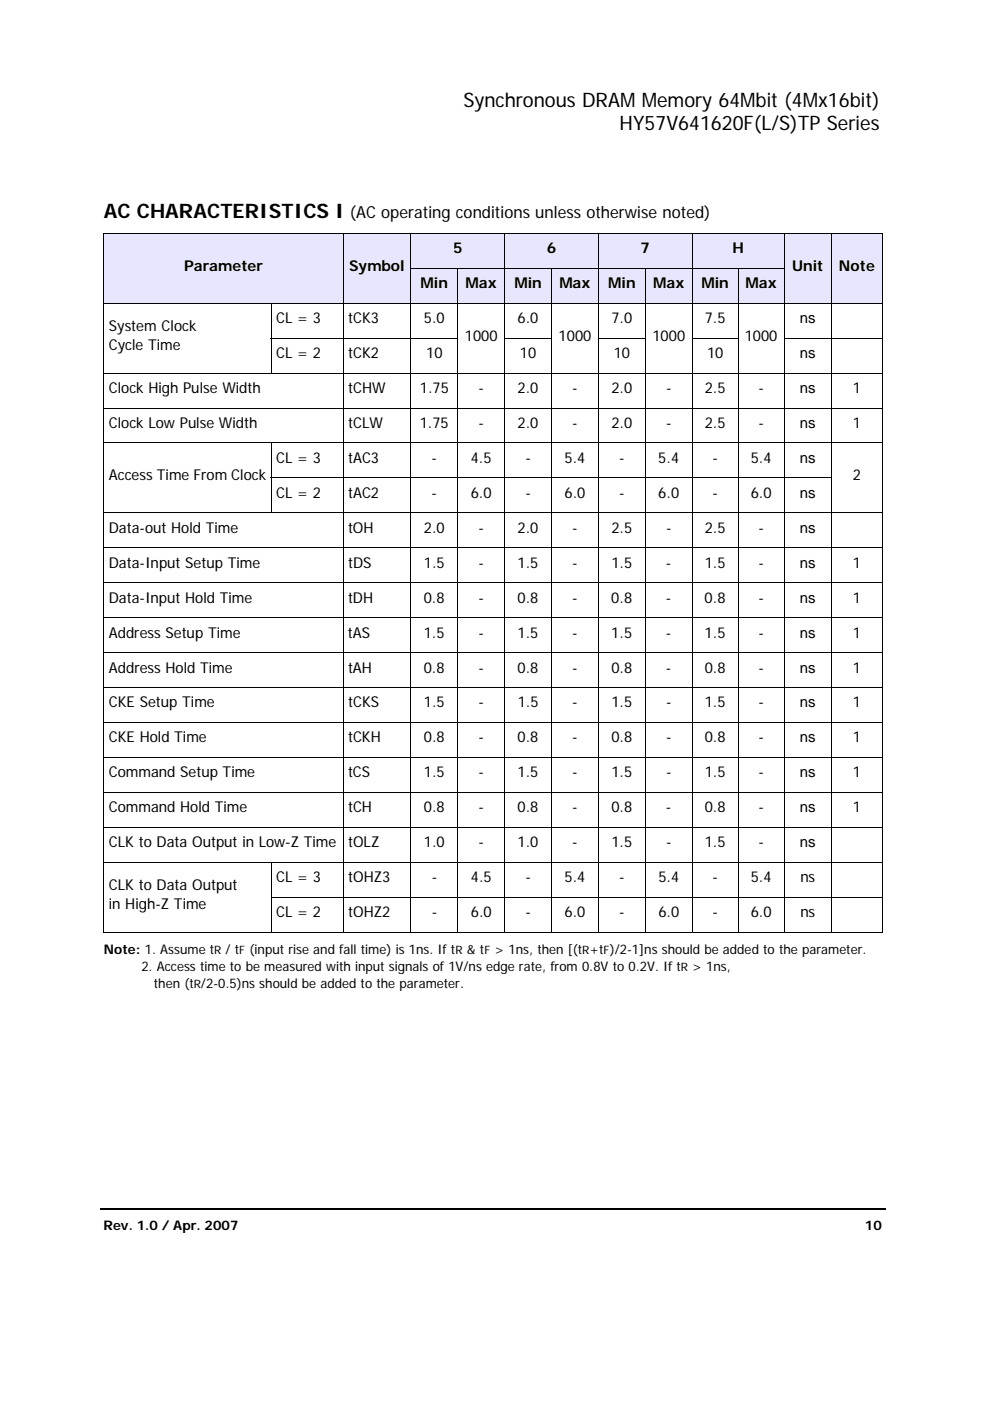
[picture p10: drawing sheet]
<svg xmlns="http://www.w3.org/2000/svg" width="210mm" height="297mm" viewBox="0 0 210 297" stroke-linecap="round" stroke-linejoin="round" font-family="sans-serif">
<defs><g id="words">
<g font-size="4.2">
<text x="98.3" y="22.6">Synchronous DRAM Memory 64Mbit (4Mx16bit)</text>
<text x="131.4" y="27.6">HY57V641620F(L/S)TP Series</text>
<text x="22" y="46.2">AC CHARACTERISTICS I</text>
</g>
<text font-size="3.5" x="74.2" y="46.2">(AC operating conditions unless otherwise noted)</text>
<g font-size="3.2">
<text x="96.1" y="53.7">5</text>
<text x="116" y="53.7">6</text>
<text x="135.9" y="53.7">7</text>
<text x="155.4" y="53.7">H</text>
<text x="39" y="57.4">Parameter</text>
<text x="74.1" y="57.4">Symbol</text>
<text x="168" y="57.4">Unit</text>
<text x="177.9" y="57.4">Note</text>
<text x="89.2" y="61.1">Min</text>
<text x="98.7" y="61.1">Max</text>
<text x="109.1" y="61.1">Min</text>
<text x="118.6" y="61.1">Max</text>
<text x="129" y="61.1">Min</text>
<text x="138.5" y="61.1">Max</text>
<text x="148.8" y="61.1">Min</text>
<text x="158.1" y="61.1">Max</text>
<text x="23.1" y="70.3">System Clock</text>
<text x="58.6" y="68.5">CL = 3</text>
<text x="73.8" y="68.5">tCK3</text>
<text x="89.9" y="68.5">5.0</text>
<text x="109.8" y="68.5">6.0</text>
<text x="129.7" y="68.5">7.0</text>
<text x="149.5" y="68.5">7.5</text>
<text x="169.7" y="68.5">ns</text>
<text x="23.1" y="74.1">Cycle Time</text>
<text x="58.6" y="75.9">CL = 2</text>
<text x="73.8" y="75.9">tCK2</text>
<text x="90.4" y="75.9">10</text>
<text x="98.6" y="72.2">1000</text>
<text x="110.3" y="75.9">10</text>
<text x="118.5" y="72.2">1000</text>
<text x="130.2" y="75.9">10</text>
<text x="138.4" y="72.2">1000</text>
<text x="150" y="75.9">10</text>
<text x="158" y="72.2">1000</text>
<text x="169.7" y="75.9">ns</text>
<text x="23.1" y="83.3">Clock High Pulse Width</text>
<text x="73.8" y="83.3">tCHW</text>
<text x="89" y="83.3">1.75</text>
<text x="101.5" y="83.3">-</text>
<text x="109.8" y="83.3">2.0</text>
<text x="121.4" y="83.3">-</text>
<text x="129.7" y="83.3">2.0</text>
<text x="141.3" y="83.3">-</text>
<text x="149.5" y="83.3">2.5</text>
<text x="160.9" y="83.3">-</text>
<text x="169.7" y="83.3">ns</text>
<text x="180.9" y="83.3">1</text>
<text x="23.1" y="90.7">Clock Low Pulse Width</text>
<text x="73.8" y="90.7">tCLW</text>
<text x="89" y="90.7">1.75</text>
<text x="101.5" y="90.7">-</text>
<text x="109.8" y="90.7">2.0</text>
<text x="121.4" y="90.7">-</text>
<text x="129.7" y="90.7">2.0</text>
<text x="141.3" y="90.7">-</text>
<text x="149.5" y="90.7">2.5</text>
<text x="160.9" y="90.7">-</text>
<text x="169.7" y="90.7">ns</text>
<text x="180.9" y="90.7">1</text>
<text x="23.1" y="101.9">Access Time From Clock</text>
<text x="58.6" y="98.1">CL = 3</text>
<text x="73.8" y="98.1">tAC3</text>
<text x="91.5" y="98.1">-</text>
<text x="99.9" y="98.1">4.5</text>
<text x="111.4" y="98.1">-</text>
<text x="119.7" y="98.1">5.4</text>
<text x="131.3" y="98.1">-</text>
<text x="139.6" y="98.1">5.4</text>
<text x="151.1" y="98.1">-</text>
<text x="159.2" y="98.1">5.4</text>
<text x="169.7" y="98.1">ns</text>
<text x="180.9" y="101.9">2</text>
<text x="58.6" y="105.6">CL = 2</text>
<text x="73.8" y="105.6">tAC2</text>
<text x="91.5" y="105.6">-</text>
<text x="99.9" y="105.6">6.0</text>
<text x="111.4" y="105.6">-</text>
<text x="119.7" y="105.6">6.0</text>
<text x="131.3" y="105.6">-</text>
<text x="139.6" y="105.6">6.0</text>
<text x="151.1" y="105.6">-</text>
<text x="159.2" y="105.6">6.0</text>
<text x="169.7" y="105.6">ns</text>
<text x="23.1" y="113">Data-out Hold Time</text>
<text x="73.8" y="113">tOH</text>
<text x="89.9" y="113">2.0</text>
<text x="101.5" y="113">-</text>
<text x="109.8" y="113">2.0</text>
<text x="121.4" y="113">-</text>
<text x="129.7" y="113">2.5</text>
<text x="141.3" y="113">-</text>
<text x="149.5" y="113">2.5</text>
<text x="160.9" y="113">-</text>
<text x="169.7" y="113">ns</text>
<text x="23.1" y="120.4">Data-Input Setup Time</text>
<text x="73.8" y="120.4">tDS</text>
<text x="89.9" y="120.4">1.5</text>
<text x="101.5" y="120.4">-</text>
<text x="109.8" y="120.4">1.5</text>
<text x="121.4" y="120.4">-</text>
<text x="129.7" y="120.4">1.5</text>
<text x="141.3" y="120.4">-</text>
<text x="149.5" y="120.4">1.5</text>
<text x="160.9" y="120.4">-</text>
<text x="169.7" y="120.4">ns</text>
<text x="180.9" y="120.4">1</text>
<text x="23.1" y="127.8">Data-Input Hold Time</text>
<text x="73.8" y="127.8">tDH</text>
<text x="89.9" y="127.8">0.8</text>
<text x="101.5" y="127.8">-</text>
<text x="109.8" y="127.8">0.8</text>
<text x="121.3" y="127.8">-</text>
<text x="129.7" y="127.8">0.8</text>
<text x="141.2" y="127.8">-</text>
<text x="149.5" y="127.8">0.8</text>
<text x="160.9" y="127.8">-</text>
<text x="169.7" y="127.8">ns</text>
<text x="180.9" y="127.8">1</text>
<text x="23.1" y="135.2">Address Setup Time</text>
<text x="73.8" y="135.2">tAS</text>
<text x="89.9" y="135.2">1.5</text>
<text x="101.5" y="135.2">-</text>
<text x="109.8" y="135.2">1.5</text>
<text x="121.3" y="135.2">-</text>
<text x="129.7" y="135.2">1.5</text>
<text x="141.2" y="135.2">-</text>
<text x="149.5" y="135.2">1.5</text>
<text x="160.8" y="135.2">-</text>
<text x="169.7" y="135.2">ns</text>
<text x="180.9" y="135.2">1</text>
<text x="23.1" y="142.6">Address Hold Time</text>
<text x="73.8" y="142.6">tAH</text>
<text x="89.9" y="142.6">0.8</text>
<text x="101.5" y="142.6">-</text>
<text x="109.8" y="142.6">0.8</text>
<text x="121.4" y="142.6">-</text>
<text x="129.7" y="142.6">0.8</text>
<text x="141.3" y="142.6">-</text>
<text x="149.5" y="142.6">0.8</text>
<text x="160.9" y="142.6">-</text>
<text x="169.7" y="142.6">ns</text>
<text x="180.9" y="142.6">1</text>
<text x="23.1" y="150">CKE Setup Time</text>
<text x="73.8" y="150">tCKS</text>
<text x="89.9" y="150">1.5</text>
<text x="101.5" y="150">-</text>
<text x="109.8" y="150">1.5</text>
<text x="121.4" y="150">-</text>
<text x="129.7" y="150">1.5</text>
<text x="141.3" y="150">-</text>
<text x="149.5" y="150">1.5</text>
<text x="160.9" y="150">-</text>
<text x="169.7" y="150">ns</text>
<text x="180.9" y="150">1</text>
<text x="23.1" y="157.4">CKE Hold Time</text>
<text x="73.8" y="157.4">tCKH</text>
<text x="89.9" y="157.4">0.8</text>
<text x="101.5" y="157.4">-</text>
<text x="109.8" y="157.4">0.8</text>
<text x="121.4" y="157.4">-</text>
<text x="129.7" y="157.4">0.8</text>
<text x="141.3" y="157.4">-</text>
<text x="149.5" y="157.4">0.8</text>
<text x="160.9" y="157.4">-</text>
<text x="169.7" y="157.4">ns</text>
<text x="180.9" y="157.4">1</text>
<text x="23.1" y="164.8">Command Setup Time</text>
<text x="73.8" y="164.8">tCS</text>
<text x="89.9" y="164.8">1.5</text>
<text x="101.5" y="164.8">-</text>
<text x="109.8" y="164.8">1.5</text>
<text x="121.4" y="164.8">-</text>
<text x="129.7" y="164.8">1.5</text>
<text x="141.3" y="164.8">-</text>
<text x="149.5" y="164.8">1.5</text>
<text x="160.9" y="164.8">-</text>
<text x="169.7" y="164.8">ns</text>
<text x="180.9" y="164.8">1</text>
<text x="23.1" y="172.2">Command Hold Time</text>
<text x="73.8" y="172.2">tCH</text>
<text x="89.9" y="172.2">0.8</text>
<text x="101.5" y="172.2">-</text>
<text x="109.8" y="172.2">0.8</text>
<text x="121.4" y="172.2">-</text>
<text x="129.7" y="172.2">0.8</text>
<text x="141.3" y="172.2">-</text>
<text x="149.5" y="172.2">0.8</text>
<text x="160.9" y="172.2">-</text>
<text x="169.7" y="172.2">ns</text>
<text x="180.9" y="172.2">1</text>
<text x="23.1" y="179.6">CLK to Data Output in Low-Z Time</text>
<text x="73.8" y="179.6">tOLZ</text>
<text x="89.9" y="179.6">1.0</text>
<text x="101.5" y="179.6">-</text>
<text x="109.8" y="179.6">1.0</text>
<text x="121.4" y="179.6">-</text>
<text x="129.7" y="179.6">1.5</text>
<text x="141.3" y="179.6">-</text>
<text x="149.5" y="179.6">1.5</text>
<text x="160.9" y="179.6">-</text>
<text x="169.7" y="179.6">ns</text>
<text x="23.1" y="188.8">CLK to Data Output</text>
<text x="58.6" y="187">CL = 3</text>
<text x="73.8" y="187">tOHZ3</text>
<text x="91.6" y="187">-</text>
<text x="99.9" y="187">4.5</text>
<text x="111.5" y="187">-</text>
<text x="119.8" y="187">5.4</text>
<text x="131.3" y="187">-</text>
<text x="139.7" y="187">5.4</text>
<text x="151.1" y="187">-</text>
<text x="159.2" y="187">5.4</text>
<text x="169.8" y="187">ns</text>
<text x="23.1" y="192.7">in High-Z Time</text>
<text x="58.6" y="194.4">CL = 2</text>
<text x="73.8" y="194.4">tOHZ2</text>
<text x="91.6" y="194.4">-</text>
<text x="99.9" y="194.4">6.0</text>
<text x="111.5" y="194.4">-</text>
<text x="119.8" y="194.4">6.0</text>
<text x="131.3" y="194.4">-</text>
<text x="139.7" y="194.4">6.0</text>
<text x="151.1" y="194.4">-</text>
<text x="159.2" y="194.4">6.0</text>
<text x="169.8" y="194.4">ns</text>
</g>
<g font-size="2.8">
<text x="22" y="202.3">Note: 1. Assume t</text>
<text x="47.9" y="202.3">/ t</text>
<text x="52.9" y="202.3">(input rise and fall time) is 1ns. If t</text>
<text x="99" y="202.3">&amp; t</text>
<text x="104.9" y="202.3">&gt; 1ns, then [(t +t )/2-1]ns should be added to the parameter.</text>
<text x="30" y="205.9">2. Access time to be measured with input signals of 1V/ns edge rate, from 0.8V to 0.2V. If t</text>
<text x="32.6" y="209.4">then (t /2-0.5)ns should be added to the parameter.</text>
<text x="146.8" y="205.9">&gt; 1ns,</text>
<text x="21.9" y="260.7">Rev. 1.0 / Apr. 2007</text>
<text x="183.5" y="260.7">10</text>
</g>
<g font-size="2.5">
<text x="45.4" y="202.3">R</text>
<text x="50.8" y="202.3">F</text>
<text x="96.6" y="202.3">R</text>
<text x="102.7" y="202.3">F</text>
<text x="123.5" y="202.3">R</text>
<text x="128" y="202.3">F</text>
<text x="41.1" y="209.4">R</text>
<text x="144.4" y="205.9">R</text>
</g>
</g></defs>
<path d="M21.3 256.2h.2v.3h-.2z" fill="#000"/>
<path d="M21.5 256.3h166.3" fill="none" stroke="#000" stroke-width=".36"/>
<g fill="#fff">
<path d="M21.6 19.3h29.7v12.3h-29.7z"/>
<path d="M21 31.8h167v1h-167z"/>
</g>
<g fill="#e6e6ff">
<path d="M22 49.5h50.8v14.8h-50.8z"/>
<path d="M72.8 49.5h14.3v14.8h-14.3z"/>
<path d="M87.1 49.5h19.9v7.4h-19.9z"/>
<path d="M107 49.5h19.9v7.4h-19.9z"/>
<path d="M126.9 49.5h19.9v7.4h-19.9z"/>
<path d="M146.8 49.5h19.5v7.4h-19.5z"/>
<path d="M166.3 49.5h10.1v14.8h-10.1z"/>
<path d="M176.4 49.5h10.7v14.8h-10.7z"/>
<path d="M87.1 56.9h10v7.4h-10z"/>
<path d="M97.1 56.9h9.9v7.4h-9.9z"/>
<path d="M107 56.9h10v7.4h-10z"/>
<path d="M117 56.9h9.9v7.4h-9.9z"/>
<path d="M126.9 56.9h10v7.4h-10z"/>
<path d="M136.9 56.9h9.9v7.4h-9.9z"/>
<path d="M146.8 56.9h9.8v7.4h-9.8z"/>
<path d="M156.6 56.9h9.7v7.4h-9.7z"/>
</g>
<g fill="none" stroke="#000" stroke-width=".21">
<path d="M21.9 49.5h165.3M22 49.6v147.9M72.8 49.4v148.3M87.1 56.9h79.3M87.1 49.4v148.3M97.1 56.8v140.9M107 49.4v148.3M117 56.8v140.9M126.9 49.4v148.3M136.9 56.8v140.9M146.8 49.4v148.3M156.6 56.8v140.9"/>
<path d="M166.3 49.4v148.3M176.4 49.4v148.3M187.1 49.6v147.9M21.9 64.3h165.3M21.9 79.1h165.3M57.4 71.7h39.8M57.5 64.2v15M107 71.7h10.1M126.8 71.7h10.1M146.7 71.7h10M166.2 71.7h21M21.9 86.5h165.3"/>
<path d="M21.9 93.9h165.3M57.5 93.8v15M21.9 108.7h165.3M21.9 116.1h165.3M57.4 101.3h119.1M21.9 123.5h165.3M21.9 131h165.3M21.9 138.4h165.3M21.9 145.8h165.3M21.9 153.2h165.3M21.9 160.6h165.3M21.9 168h165.3"/>
<path d="M21.9 175.4h165.3M21.9 182.8h165.3M21.9 197.6h165.3M57.4 190.2h129.8M57.5 182.7v15"/>
</g>
<use href="#words"/>
</svg>
